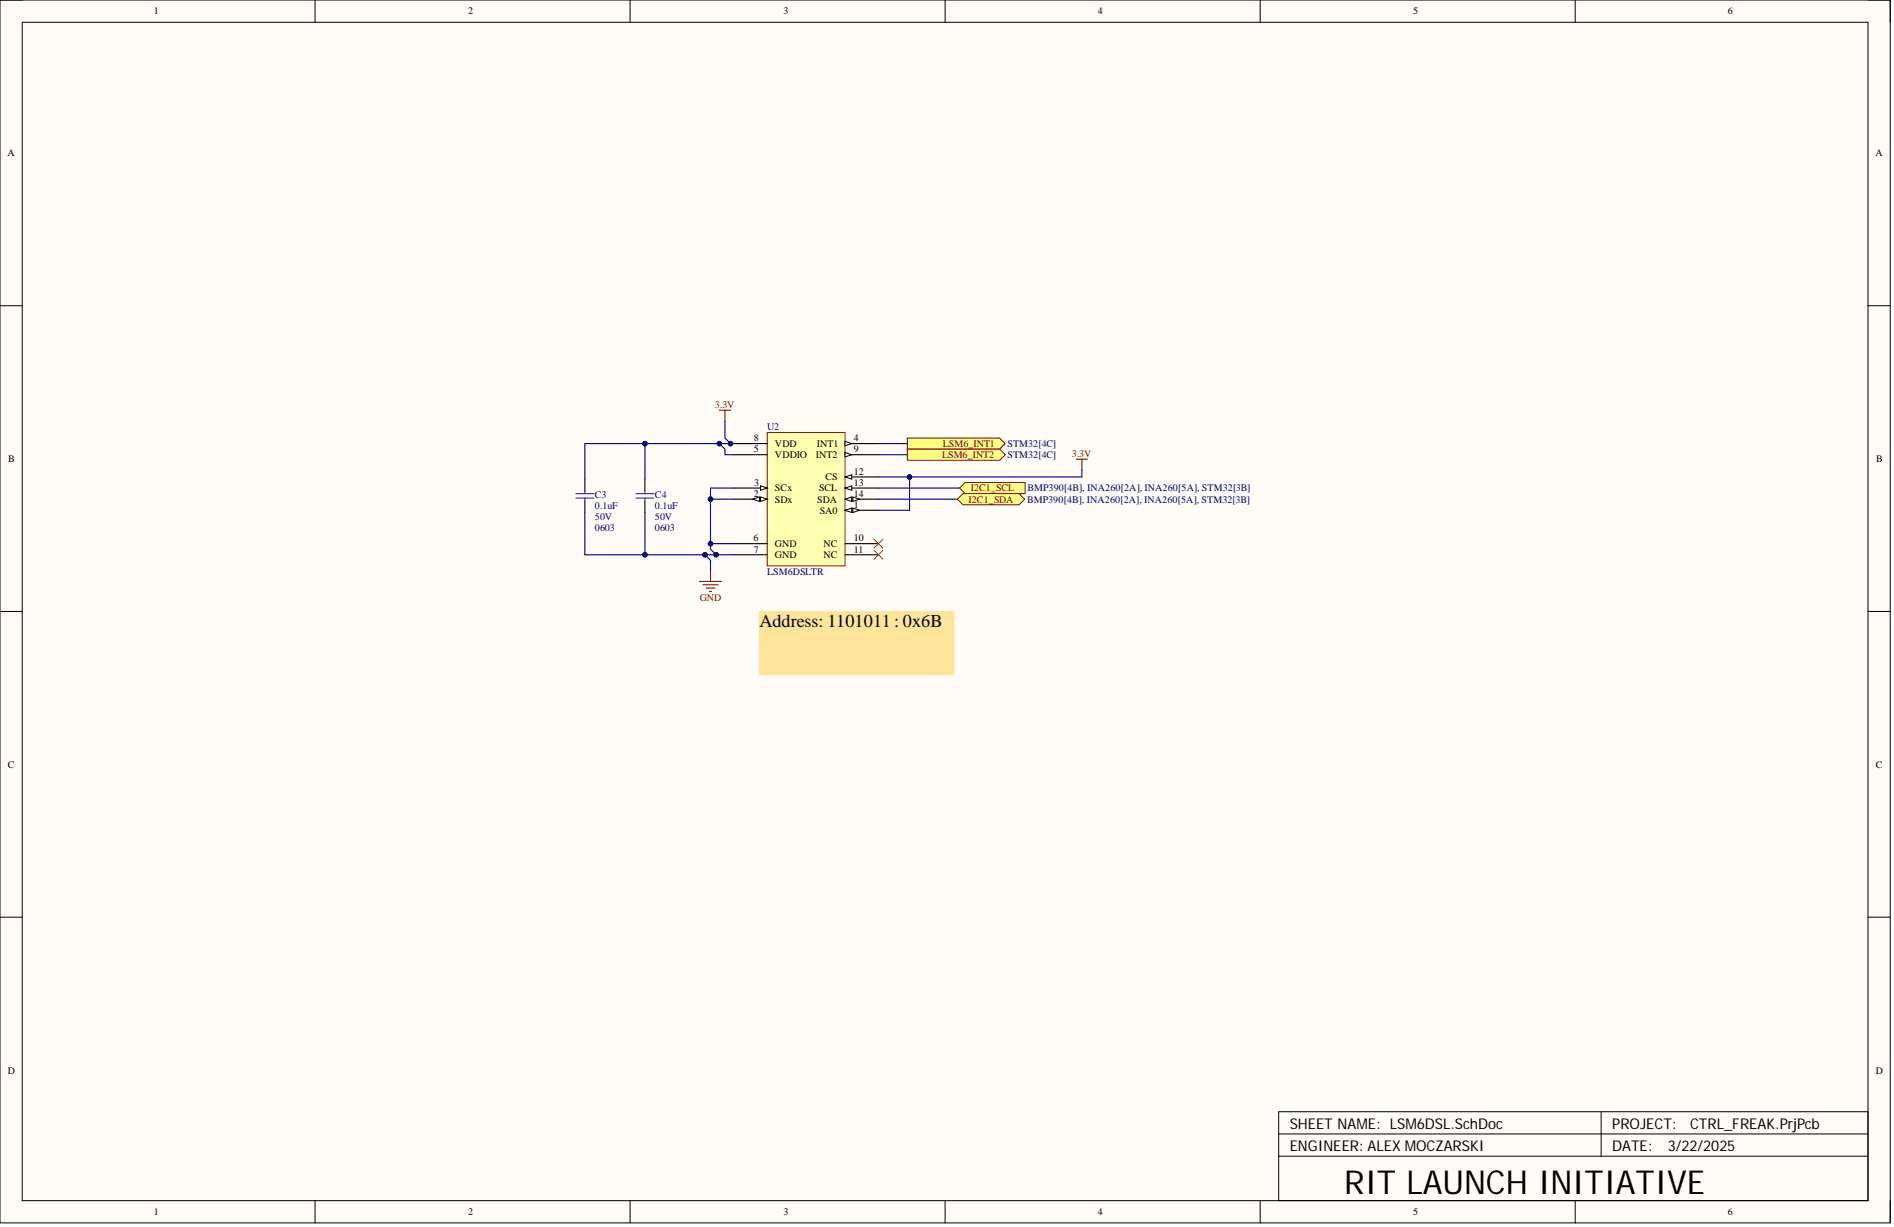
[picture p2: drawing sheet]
<svg xmlns="http://www.w3.org/2000/svg" width="431mm" height="279mm" viewBox="0 0 431 279" stroke-linecap="round" stroke-linejoin="round" font-family="sans-serif">
<defs><g id="words">
<text font-size="7.5" x="306.2" y="271.9">RIT LAUNCH INITIATIVE</text>
<text font-size="4.1" x="173" y="142.9">Address: 1101011 : 0x6B</text>
<g font-size="3.4">
<text x="293.8" y="257">SHEET NAME: LSM6DSL.SchDoc</text>
<text x="367.3" y="257">PROJECT:</text>
<text x="385" y="257">CTRL_FREAK.PrjPcb</text>
<text x="293.8" y="262.1">ENGINEER: ALEX MOCZARSKI</text>
<text x="367.3" y="262.1">DATE:</text>
<text x="379.9" y="262.1">3/22/2025</text>
</g>
<g font-size="2.3">
<text x="35" y="3.3">1</text>
<text x="106.6" y="3.3">2</text>
<text x="178.5" y="3.3">3</text>
<text x="250.1" y="3.3">4</text>
<text x="321.9" y="3.3">5</text>
<text x="393.6" y="3.3">6</text>
<text x="1.7" y="35.6">A</text>
<text x="427.2" y="35.6">A</text>
<text x="171.7" y="100.5">8</text>
<text x="176.5" y="101.8">VDD</text>
<text x="186.1" y="101.8">INT1</text>
<text x="194.5" y="100.5">4</text>
<text x="1.9" y="105.2">B</text>
<text x="171.7" y="103">5</text>
<text x="176.5" y="104.3">VDDIO</text>
<text x="185.8" y="104.3">INT2</text>
<text x="194.5" y="103">9</text>
<text x="427.4" y="105.2">B</text>
<text x="171.7" y="113.2">2</text>
<text x="171.8" y="110.6">3</text>
<text x="176.5" y="111.9">SCx</text>
<text x="186.6" y="111.9">SCL</text>
<text x="188" y="109.4">CS</text>
<text x="194.5" y="108.1">12</text>
<text x="194.5" y="110.6">13</text>
<text x="194.5" y="113.2">14</text>
<text x="176.5" y="114.4">SDx</text>
<text x="186.2" y="114.4">SDA</text>
<text x="186.8" y="117">SA0</text>
<text x="194.5" y="115.7">1</text>
<text x="171.6" y="123.3">6</text>
<text x="171.7" y="125.8">7</text>
<text x="176.5" y="124.6">GND</text>
<text x="187.6" y="124.6">NC</text>
<text x="194.5" y="123.3">10</text>
<text x="194.5" y="125.8">11</text>
<text x="176.5" y="127.1">GND</text>
<text x="187.6" y="127.1">NC</text>
<text x="1.8" y="174.8">C</text>
<text x="427.3" y="174.8">C</text>
<text x="1.8" y="244.5">D</text>
<text x="427.3" y="244.5">D</text>
<text x="35" y="276.7">1</text>
<text x="106.6" y="276.7">2</text>
<text x="178.5" y="276.7">3</text>
<text x="250.1" y="276.7">4</text>
<text x="321.9" y="276.7">5</text>
<text x="393.6" y="276.7">6</text>
</g>
<g font-size="2.3" fill="#800000">
<text x="162.9" y="92.9">3.3V</text>
<text x="214.8" y="101.8">LSM6_INT1</text>
<text x="214.6" y="104.3">LSM6_INT2</text>
<text x="244.2" y="104">3.3V</text>
<text x="221.1" y="111.9">I2C1_SCL</text>
<text x="220.6" y="114.4">I2C1_SDA</text>
<text x="159.4" y="137">GND</text>
</g>
<g font-size="2.3" fill="#000080">
<text x="174.8" y="98">U2</text>
<text x="229.5" y="101.8">STM32[4C]</text>
<text x="229.5" y="104.3">STM32[4C]</text>
<text x="135.5" y="113.4">C3</text>
<text x="149.2" y="113.4">C4</text>
<text x="234" y="111.9">BMP390[4B], INA260[2A], INA260[5A], STM32[3B]</text>
<text x="135.5" y="115.9">0.1uF</text>
<text x="135.5" y="118.5">50V</text>
<text x="149.2" y="115.9">0.1uF</text>
<text x="149.2" y="118.5">50V</text>
<text x="234" y="114.4">BMP390[4B], INA260[2A], INA260[5A], STM32[3B]</text>
<text x="135.5" y="121">0603</text>
<text x="149.2" y="121">0603</text>
<text x="174.8" y="130.9">LSM6DSLTR</text>
</g>
</g></defs>
<path d="M0 0h430.6v278.5h-430.6z" fill-rule="evenodd" fill="#fffcf8"/>
<path d="M0 0h430.6v278.5h-430.6z" fill="none" stroke="#000" stroke-width=".23"/>
<path d="M5.1 5.1h420.4v268.3h-420.4z" fill-rule="evenodd" fill="#fffcf8"/>
<g fill="none" stroke="#000" stroke-width=".23">
<path d="M0 0h5.1M5.1 5.1h420.4v268.3h-420.4zM71.8 0v5.1M143.5 0v5.1M215.3 0v5.1M287.1 0v5.1M358.8 0v5.1M425.5 0h5.1v5.1M0 69.6h5.1M425.5 69.6h5.1M0 139.2h5.1M425.5 139.2h5.1"/>
<path d="M0 208.9h5.1M425.5 208.9h5.1M291.3 253.2h134.2v20.2h-134.2zM291.3 258.2h134.2M364.7 253.2v10.1M71.8 273.4v5.1M143.5 273.4v5.1M215.3 273.4v5.1M287.1 273.4v5.1M291.3 263.3h134.2M358.8 273.4v5.1M430.6 273.4v5.1"/>
</g>
<path d="M174.8 98.5h17.7v30.4h-17.7z" fill-rule="evenodd" fill="#ffffb0"/>
<path d="M174.8 98.5h17.7v30.4h-17.7z" fill="none" stroke="#800000" stroke-width=".23"/>
<path d="M192.5 116.2h7.6" fill="none" stroke="#000" stroke-width=".25"/>
<path d="M192.5 116.2l1.5-.5v1z" fill="#f8fcff"/>
<path d="M192.5 116.2l1.5-.5v1z" fill="none" stroke="#000" stroke-width=".23"/>
<path d="M194.3 115.7l1.5 .5-1.5 .5z" fill="#f8fcff"/>
<path d="M194.3 115.7l1.5 .5-1.5 .5z" fill="none" stroke="#000" stroke-width=".23"/>
<path d="M167.2 113.7h7.6" fill="none" stroke="#000" stroke-width=".25"/>
<path d="M173.2 113.2l1.6 .5-1.6 .5z" fill="#f8fcff"/>
<path d="M173.2 113.2l1.6 .5-1.6 .5z" fill="none" stroke="#000" stroke-width=".23"/>
<path d="M171.5 113.7l1.5-.5v1z" fill="#f8fcff"/>
<path d="M171.5 113.7l1.5-.5v1z" fill="none" stroke="#000" stroke-width=".23"/>
<path d="M167.2 111.1h7.6" fill="none" stroke="#000" stroke-width=".25"/>
<path d="M173.2 110.6l1.6 .5-1.6 .5z" fill="#f8fcff"/>
<path d="M173.2 110.6l1.6 .5-1.6 .5z" fill="none" stroke="#000" stroke-width=".23"/>
<path d="M192.5 101h7.6" fill="none" stroke="#000" stroke-width=".25"/>
<path d="M192.5 100.5l1.5 .5-1.5 .5z" fill="#f8fcff"/>
<path d="M192.5 100.5l1.5 .5-1.5 .5z" fill="none" stroke="#000" stroke-width=".23"/>
<path d="M167.2 103.5h7.6M167.2 101h7.6M192.5 103.5h7.6M167.2 123.8h7.6M167.2 126.3h7.6" fill="none" stroke="#000" stroke-width=".25"/>
<path d="M192.5 103l1.5 .5-1.5 .5z" fill="#f8fcff"/>
<path d="M192.5 103l1.5 .5-1.5 .5z" fill="none" stroke="#000" stroke-width=".23"/>
<path d="M192.5 108.6h7.6M192.5 123.8h7.6M192.5 126.3h7.6" fill="none" stroke="#000" stroke-width=".25"/>
<path d="M192.5 108.6l1.5-.5v1z" fill="#f8fcff"/>
<path d="M192.5 108.6l1.5-.5v1z" fill="none" stroke="#000" stroke-width=".23"/>
<path d="M192.5 111.1h7.6" fill="none" stroke="#000" stroke-width=".25"/>
<path d="M192.5 111.1l1.5-.5v1z" fill="#f8fcff"/>
<path d="M192.5 111.1l1.5-.5v1z" fill="none" stroke="#000" stroke-width=".23"/>
<path d="M192.5 113.7h7.6" fill="none" stroke="#000" stroke-width=".25"/>
<path d="M192.5 113.7l1.5-.5v1z" fill="#f8fcff"/>
<path d="M192.5 113.7l1.5-.5v1z" fill="none" stroke="#000" stroke-width=".23"/>
<path d="M194.3 113.2l1.5 .5-1.5 .5z" fill="#f8fcff"/>
<path d="M194.3 113.2l1.5 .5-1.5 .5z" fill="none" stroke="#000" stroke-width=".23"/>
<path d="M133.2 109.1v2.5M133.2 114.2v2.5M146.9 109.1v2.5M146.9 114.2v2.5" fill="none" stroke="#000" stroke-width=".25"/>
<path d="M131.2 112.4h4.1M131.2 113.4h4.1M133.2 111.6v.8M133.2 113.4v.8M144.9 112.4h4M144.9 113.4h4M146.9 111.6v.8M146.9 113.4v.8" fill="none" stroke="#00f" stroke-width=".25"/>
<path d="M163.9 93.4h2.5M165.1 93.4v2.5M245.2 104.6h2.5M246.4 104.6v2.5M159.3 132.4h5.1M160.1 133.2h3.5M160.8 133.9h2.1M161.6 134.7h.5M161.9 129.9v2.5" fill="none" stroke="#800000" stroke-width=".25"/>
<path d="M199.1 122.8l2 2M199.1 125.3l2 2M201.1 122.8l-2 2M201.1 125.3l-2 2" fill="none" stroke="#f00" stroke-width=".23"/>
<path d="M218.6 111.1l1.3-1.2h13.6v2.5h-13.6z" fill-rule="evenodd" fill="#ffff80"/>
<path d="M218.6 111.1l1.3-1.2h13.6v2.5h-13.6z" fill="none" stroke="#800000" stroke-width=".23"/>
<path d="M218.1 113.7l1.2-1.3h12.8l1.3 1.3-1.3 1.2h-12.8z" fill-rule="evenodd" fill="#ffff80"/>
<path d="M218.1 113.7l1.2-1.3h12.8l1.3 1.3-1.3 1.2h-12.8z" fill="none" stroke="#800000" stroke-width=".23"/>
<path d="M206.7 99.7h21l1.3 1.3-1.3 1.3h-21z" fill-rule="evenodd" fill="#ffff80"/>
<path d="M206.7 99.7h21l1.3 1.3-1.3 1.3h-21z" fill="none" stroke="#800000" stroke-width=".23"/>
<path d="M206.7 102.3h21l1.3 1.2-1.3 1.3h-21z" fill-rule="evenodd" fill="#ffff80"/>
<path d="M206.7 102.3h21l1.3 1.2-1.3 1.3h-21z" fill="none" stroke="#800000" stroke-width=".23"/>
<path d="M173 139.2h44.3v14.5h-44.3z" fill-rule="evenodd" fill="#ffe599"/>
<path d="M173 139.2h44.3v14.5h-44.3z" fill="none" stroke="#ffe599" stroke-width=".23"/>
<path d="M161.9 113.7h5.3" fill="none" stroke="#000080" stroke-width=".25"/>
<circle cx="161.9" cy="113.7" r=".51" fill="#000080"/>
<circle cx="161.9" cy="113.7" r=".51" fill="none" stroke="#000080" stroke-width=".23"/>
<path d="M161.9 123.8h5.3" fill="none" stroke="#000080" stroke-width=".25"/>
<circle cx="161.9" cy="123.8" r=".51" fill="#000080"/>
<circle cx="161.9" cy="123.8" r=".51" fill="none" stroke="#000080" stroke-width=".23"/>
<path d="M133.2 116.7v9.6h13.7" fill="none" stroke="#000080" stroke-width=".25"/>
<circle cx="146.9" cy="126.3" r=".51" fill="#000080"/>
<circle cx="146.9" cy="126.3" r=".51" fill="none" stroke="#000080" stroke-width=".23"/>
<path d="M163.9 101l1.2 1.3v1.2h2.1" fill="none" stroke="#000080" stroke-width=".25"/>
<circle cx="163.9" cy="101" r=".51" fill="#000080"/>
<circle cx="163.9" cy="101" r=".51" fill="none" stroke="#000080" stroke-width=".23"/>
<path d="M133.2 109.1v-8.1h13.7v8.1" fill="none" stroke="#000080" stroke-width=".25"/>
<circle cx="146.9" cy="101" r=".51" fill="#000080"/>
<circle cx="146.9" cy="101" r=".51" fill="none" stroke="#000080" stroke-width=".23"/>
<path d="M146.9 116.7v9.6h15" fill="none" stroke="#000080" stroke-width=".25"/>
<circle cx="146.9" cy="126.3" r=".51" fill="#000080"/>
<circle cx="146.9" cy="126.3" r=".51" fill="none" stroke="#000080" stroke-width=".23"/>
<circle cx="160.6" cy="126.3" r=".51" fill="#000080"/>
<circle cx="160.6" cy="126.3" r=".51" fill="none" stroke="#000080" stroke-width=".23"/>
<path d="M160.6 126.3l1.3 1.3v2.3" fill="none" stroke="#000080" stroke-width=".25"/>
<circle cx="160.6" cy="126.3" r=".51" fill="#000080"/>
<circle cx="160.6" cy="126.3" r=".51" fill="none" stroke="#000080" stroke-width=".23"/>
<path d="M200.1 111.1h18.5M200.1 113.7h18M200.1 101h6.6M200.1 103.5h6.6M246.4 107.1v1.5h-46.3" fill="none" stroke="#000080" stroke-width=".25"/>
<circle cx="207.2" cy="108.6" r=".51" fill="#000080"/>
<circle cx="207.2" cy="108.6" r=".51" fill="none" stroke="#000080" stroke-width=".23"/>
<path d="M207.2 108.6v7.6h-7.1" fill="none" stroke="#000080" stroke-width=".25"/>
<circle cx="207.2" cy="108.6" r=".51" fill="#000080"/>
<circle cx="207.2" cy="108.6" r=".51" fill="none" stroke="#000080" stroke-width=".23"/>
<path d="M146.9 101h20.3" fill="none" stroke="#000080" stroke-width=".25"/>
<circle cx="146.9" cy="101" r=".51" fill="#000080"/>
<circle cx="146.9" cy="101" r=".51" fill="none" stroke="#000080" stroke-width=".23"/>
<circle cx="163.9" cy="101" r=".51" fill="#000080"/>
<circle cx="163.9" cy="101" r=".51" fill="none" stroke="#000080" stroke-width=".23"/>
<circle cx="166.4" cy="101" r=".51" fill="#000080"/>
<circle cx="166.4" cy="101" r=".51" fill="none" stroke="#000080" stroke-width=".23"/>
<path d="M165.1 95.9v3.8l1.3 1.3" fill="none" stroke="#000080" stroke-width=".25"/>
<circle cx="166.4" cy="101" r=".51" fill="#000080"/>
<circle cx="166.4" cy="101" r=".51" fill="none" stroke="#000080" stroke-width=".23"/>
<path d="M161.9 126.3h5.3" fill="none" stroke="#000080" stroke-width=".25"/>
<circle cx="163.1" cy="126.3" r=".51" fill="#000080"/>
<circle cx="163.1" cy="126.3" r=".51" fill="none" stroke="#000080" stroke-width=".23"/>
<path d="M167.2 111.1h-5.3v14l1.2 1.2" fill="none" stroke="#000080" stroke-width=".25"/>
<circle cx="163.1" cy="126.3" r=".51" fill="#000080"/>
<circle cx="163.1" cy="126.3" r=".51" fill="none" stroke="#000080" stroke-width=".23"/>
<circle cx="161.9" cy="123.8" r=".51" fill="#000080"/>
<circle cx="161.9" cy="123.8" r=".51" fill="none" stroke="#000080" stroke-width=".23"/>
<circle cx="161.9" cy="113.7" r=".51" fill="#000080"/>
<circle cx="161.9" cy="113.7" r=".51" fill="none" stroke="#000080" stroke-width=".23"/>
<use href="#words"/>
</svg>
